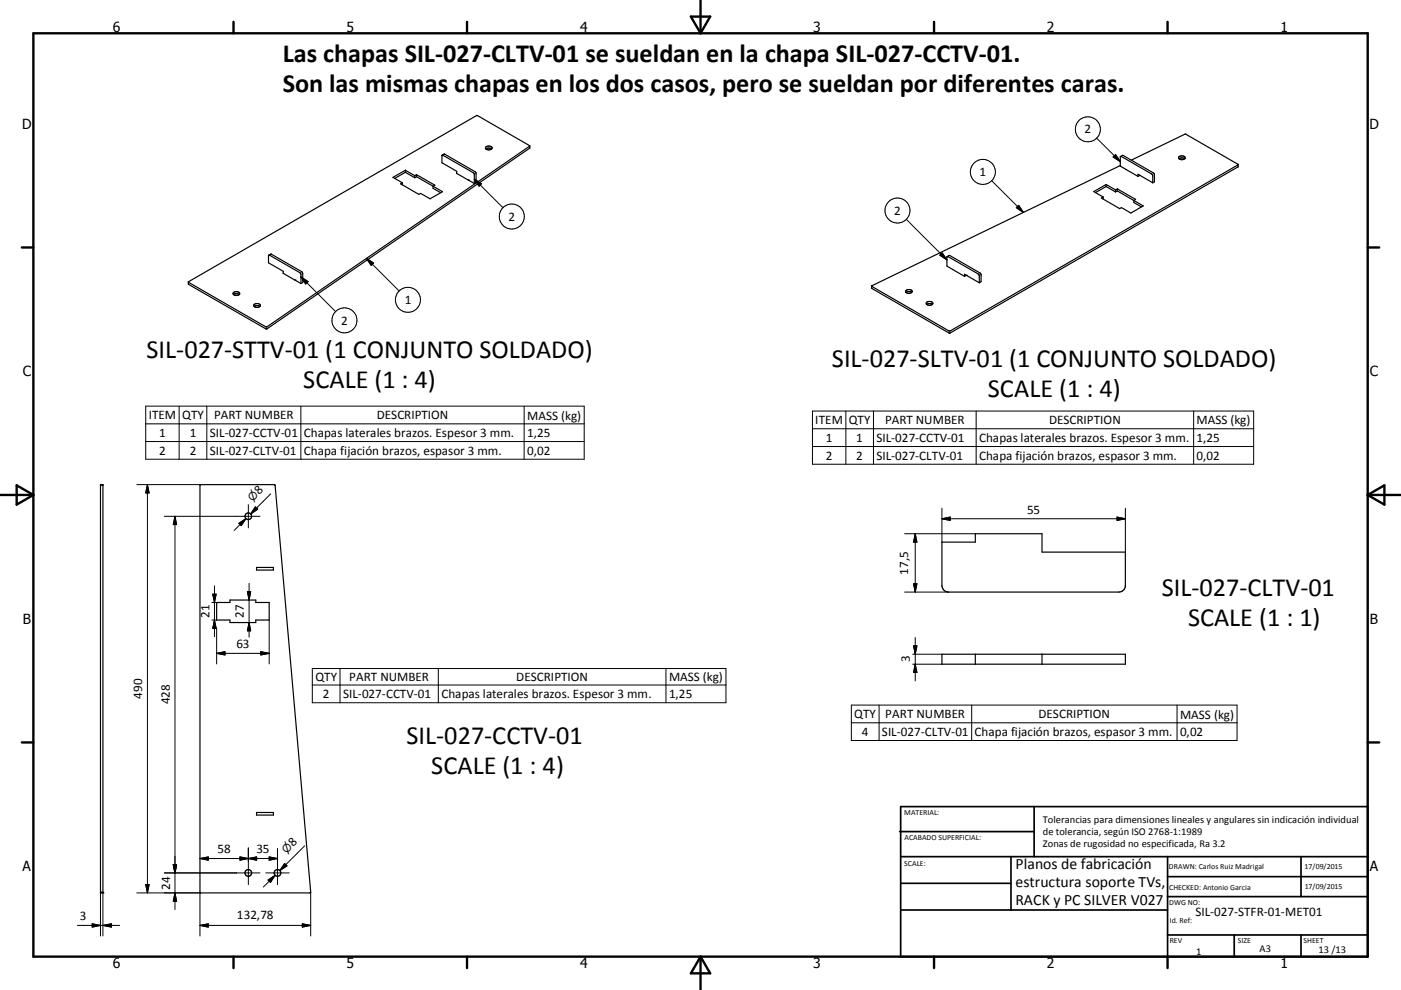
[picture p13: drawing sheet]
<svg xmlns="http://www.w3.org/2000/svg" width="420mm" height="297mm" viewBox="0 0 420 297" stroke-linecap="round" stroke-linejoin="round" font-family="sans-serif">
<defs><g id="words">
<g font-size="7.9">
<text x="84.8" y="18.5">Las chapas SIL-027-CLTV-01 se sueldan en la chapa SIL-027-CCTV-01.</text>
<text x="84.8" y="27.5">Son las mismas chapas en los dos casos, pero se sueldan por diferentes caras.</text>
<text x="43.9" y="107.4">SIL-027-STTV-01 (1 CONJUNTO SOLDADO)</text>
<text x="249.4" y="110.2">SIL-027-SLTV-01 (1 CONJUNTO SOLDADO)</text>
<text x="90.9" y="116.5">SCALE (1 : 4)</text>
<text x="296.2" y="119.2">SCALE (1 : 4)</text>
<text x="348.3" y="178.9">SIL-027-CLTV-01</text>
<text x="356.2" y="187.9">SCALE (1 : 1)</text>
<text x="121.9" y="223.1">SIL-027-CCTV-01</text>
<text x="129.3" y="232.1">SCALE (1 : 4)</text>
</g>
<g font-size="4.7">
<text x="304.5" y="260.9">Planos de fabricación</text>
<text x="304.5" y="266.2">estructura soporte TVs,</text>
<text x="304.5" y="271.6">RACK y PC SILVER V027</text>
</g>
<g font-size="4.2">
<text x="33.9" y="9.6">6</text>
<text x="103.9" y="9.6">5</text>
<text x="173.9" y="9.6">4</text>
<text x="243.8" y="9.6">3</text>
<text x="313.9" y="9.6">2</text>
<text x="383.9" y="9.6">1</text>
<text x="6.7" y="38.7">D</text>
<text x="410.5" y="38.7">D</text>
<text x="6.9" y="112.9">C</text>
<text x="410.7" y="112.9">C</text>
<text x="6.9" y="187.1">B</text>
<text x="410.7" y="187.1">B</text>
<text x="6.8" y="261.4">A</text>
<text x="410.7" y="261.4">A</text>
<text x="33.9" y="290.4">6</text>
<text x="103.9" y="290.4">5</text>
<text x="173.9" y="290.4">4</text>
<text x="243.8" y="290.4">3</text>
<text x="313.9" y="290.4">2</text>
<text x="383.9" y="290.4">1</text>
</g>
<g font-size="3.9">
<text x="325.1" y="40">2</text>
<text x="293.6" y="52.8">1</text>
<text x="268.1" y="64.4">2</text>
<text x="152.5" y="66.2">2</text>
<text x="121.3" y="91.2">1</text>
<text x="102.3" y="97.4">2</text>
<text x="44.6" y="125.7">ITEM</text>
<text x="54.6" y="125.7">QTY</text>
<text x="64.2" y="125.7">PART NUMBER</text>
<text x="112.9" y="125.7">DESCRIPTION</text>
<text x="158.1" y="125.9">MASS (kg)</text>
<text x="47.8" y="131.1">1</text>
<text x="56.9" y="131.1">1</text>
<text x="62.9" y="131.1">SIL-027-CCTV-01</text>
<text x="91.1" y="131.1">Chapas laterales brazos. Espesor 3 mm.</text>
<text x="158.1" y="131.1">1,25</text>
<text x="244.4" y="127.3">ITEM</text>
<text x="254.5" y="127.3">QTY</text>
<text x="265.3" y="127.3">PART NUMBER</text>
<text x="314.5" y="127.3">DESCRIPTION</text>
<text x="358.7" y="127.3">MASS (kg)</text>
<text x="47.8" y="136.4">2</text>
<text x="56.9" y="136.4">2</text>
<text x="62.9" y="136.4">SIL-027-CLTV-01</text>
<text x="91.1" y="136.5">Chapa fijación brazos, espasor 3 mm.</text>
<text x="158.1" y="136.4">0,02</text>
<text x="247.6" y="132.6">1</text>
<text x="247.6" y="137.9">2</text>
<text x="256.7" y="132.6">1</text>
<text x="256.7" y="137.9">2</text>
<text x="262.8" y="132.6">SIL-027-CCTV-01</text>
<text x="262.8" y="137.9">SIL-027-CLTV-01</text>
<text x="293.5" y="132.7">Chapas laterales brazos. Espesor 3 mm.</text>
<text x="358.7" y="132.6">1,25</text>
<text x="358.7" y="137.9">0,02</text>
<text x="293.5" y="138">Chapa fijación brazos, espasor 3 mm.</text>
<text x="77.7" y="148.6" transform="rotate(-45 77.7 148.6)">8</text>
<text x="307.9" y="154.1">55</text>
<text x="272.3" y="172.4" transform="rotate(-90 272.3 172.4)">17,5</text>
<text x="62.8" y="185.4" transform="rotate(-90 62.8 185.4)">21</text>
<text x="73.2" y="185.4" transform="rotate(-90 73.2 185.4)">27</text>
<text x="70.9" y="194.5">63</text>
<text x="272.8" y="198.7" transform="rotate(-90 272.8 198.7)">3</text>
<text x="42.7" y="209.6" transform="rotate(-90 42.7 209.6)">490</text>
<text x="94.6" y="204.3">QTY</text>
<text x="96.8" y="209.5">2</text>
<text x="102.9" y="209.5">SIL-027-CCTV-01</text>
<text x="104.7" y="204.3">PART NUMBER</text>
<text x="132.3" y="209.5">Chapas laterales brazos. Espesor 3 mm.</text>
<text x="154.8" y="204.3">DESCRIPTION</text>
<text x="200.6" y="204.4">MASS (kg)</text>
<text x="200.6" y="209.5">1,25</text>
<text x="50.9" y="211.3" transform="rotate(-90 50.9 211.3)">428</text>
<text x="256.1" y="215.4">QTY</text>
<text x="265.4" y="215.4">PART NUMBER</text>
<text x="311.3" y="215.4">DESCRIPTION</text>
<text x="353.8" y="215.6">MASS (kg)</text>
<text x="258.4" y="220.7">4</text>
<text x="264.4" y="220.7">SIL-027-CLTV-01</text>
<text x="292.2" y="220.8">Chapa fijación brazos, espasor 3 mm.</text>
<text x="353.8" y="220.7">0,02</text>
<text x="65.2" y="256">58</text>
<text x="76.9" y="256">35</text>
<text x="87.9" y="254.2" transform="rotate(-45 87.9 254.2)">8</text>
<text x="51" y="266.9" transform="rotate(-90 51 266.9)">24</text>
<text x="71" y="275.6">132,78</text>
<text x="358.4" y="274.9">SIL-027-STFR-01-MET01</text>
<text x="24" y="276.1">3</text>
</g>
<g font-size="3.3">
<text x="75.7" y="150.5" transform="rotate(-45 75.7 150.5)">⌀</text>
<text x="85.9" y="256.1" transform="rotate(-45 85.9 256.1)">⌀</text>
</g>
<g font-size="3.1">
<text x="312.7" y="246.8">Tolerancias para dimensiones lineales y angulares sin indicación individual</text>
<text x="312.7" y="250.4">de tolerancia, según ISO 2768-1:1989</text>
<text x="312.7" y="254">Zonas de rugosidad no especificada, Ra 3.2</text>
<text x="358.6" y="286.5">1</text>
<text x="377.6" y="285.6">A3</text>
<text x="395.3" y="285.9">13 /13</text>
</g>
<g font-size="2.4">
<text x="271.1" y="244.4">MATERIAL:</text>
<text x="271.2" y="252">ACABADO SUPERFICIAL:</text>
<text x="271.1" y="259.7">SCALE:</text>
<text x="350.4" y="260.8">DRAWN: Carlos Ruiz Madrigal</text>
<text x="391.1" y="260.6">17/09/2015</text>
<text x="350.5" y="267">CHECKED: Antonio Garcia</text>
<text x="391.2" y="266.7">17/09/2015</text>
<text x="350.5" y="271.4">DWG NO:</text>
<text x="350.7" y="276.9">Id. Ref:</text>
<text x="350.7" y="282.8">REV</text>
<text x="371.1" y="282.9">SIZE</text>
<text x="390.8" y="283">SHEET</text>
</g>
</g></defs>
<g fill="none" stroke="#000" stroke-width=".36">
<path d="M120.6 54.8l-.5 .3 5.5 3.2 .5-.3 2.8 1.6 3.8-2.1-2.9-1.6M120.6 54.8v.7M121.5 51.7l2.8 1.6M121.5 51.7l-3.2 1.8M121.5 51.1l-3.7 2.1 2.8 1.6M121.5 51.1l2.8 1.6M121.5 51.1v.6M124.3 52.7v.6M124.9 53l4.9 2.9M124.9 53l-.6 .3M124.9 52.4l5.5 3.2-.6 .3M124.9 52.4v.6"/>
<path d="M124.9 52.4l-.6 .3M129.8 55.9v.6l2.3 1.3M132.6 46.6l.7-.4 9.2 5.4 .2 .3v2.8l-.5 .3M132.6 46.5l-.1 2.3 4.4 2.6v.6M132.6 46.5l9.4 5.4 .2 .3v2.8M136.9 52l5.3 3M140.4 54v.1M145.7 44.7l.7-.3 1 .3M145.7 44.1a1.05 1.05 0 0 1 1.8 .5 1.08 1.08 0 0 1-1.1 .4 1.08 1.08 0 0 1-.8-.8zM158.8 43.8l-78.8 54.2h-.3l-23.2-13.3M330.7 59.1v.6M331.6 55.4l-3.7 2.1 2.8 1.6"/>
<path d="M331.6 55.4l2.8 1.6M331.6 56l-3.2 1.8M331.6 55.4v.6M331.6 56l2.8 1.6M334.4 57v.6M335 57.3l7.8 4.5-3.8 2.1-2.8-1.6-.5 .3-5.5-3.2 .5-.3M335 56.7l-.6 .3M335 56.7l5.5 3.1-.6 .4v.6l2.3 1.3M335 57.3l-.6 .3M335 56.7v.6M335.9 49.7l-74.5 36M336 46.9l.8-.2 9.1 5.2 .2 .5v2.1l-.5 .3"/>
<path d="M336 46.9l9.3 5.3 .3 .6v2M336 46.9l-.1 2.9 1.7 1.1M337.6 50.8l3.6 2.1M337.6 50.9h.1M339.1 48.1l16.4-7.9 15.6 9.1M341.2 52.9v-.6l4.4 2.5M341.7 52.6h.1M341.7 52.6l-.5 .3M353.5 47a1.1 1.1 0 0 1 1.8 .5 1.1 1.1 0 0 1-1.1 .4 1.1 1.1 0 0 1-.8-.8zM353.5 47.6l.7-.2 1 .2M371.1 49.3h.1M371.1 50.1l-86.3 49.8-23.4-13.4-.1-.7"/>
<path d="M371.2 49.3v.1M371.2 50l-.1 .1M371.2 49.4l-86.4 49.9-23.4-13.4M371.2 49.4v.6M80.6 76.6l.8-.3 9.1 5.3 .3 .5v2.7l-.6 .3M284 77l.8-.3 9.1 5.3 .2 .3v2.2l-.5 .3M284 76.9l-.1 2.9 5.3 3.1M284 76.9l9.4 5.4 .2 .4v2.1M56.5 84.6l86.4-50 15.9 9.1v.8l-78.8 54.2h-.3l-23.2-13.4M56.5 84.6v.7M56.5 84.6v.1M56.5 85.3h.1"/>
<path d="M56.5 84.7h.1M70 87.8a1.07 1.07 0 0 1 1.8 .4 1.09 1.09 0 0 1-1 .5 1.09 1.09 0 0 1-.9-.8zM70 88.4l.8-.3 .9 .3M76.2 92a1.41 1.41 0 0 1 1.7 0M76.2 91.3a1.04 1.04 0 0 1 1.1-.3 1.04 1.04 0 0 1 .7 .8 1.1 1.1 0 0 1-1.9-.3zM84.9 82l3.6 2.1M84.9 82h.1M84.9 82v-.6l-4.4-2.6 .1-2.2 9.4 5.3 .2 .5v2.7M88.5 84v.1M88.5 84l1.7 1.1M261.3 85.8v.1M261.3 85.9h.1"/>
<path d="M261.3 85.8h.1M261.4 85.7l-.1 .1M271.6 87.2a1.05 1.05 0 0 1 1.8 .4 1.08 1.08 0 0 1-1 .4 1.08 1.08 0 0 1-.9-.7zM271.6 87.7l.8-.2 .9 .2M277.8 91.3l.8-.2 .9 .2M277.8 90.7a1.05 1.05 0 0 1 1.8 .5 1.21 1.21 0 0 1-1.9-.2zM285.6 80.9h.1M289.2 82.9v-.6l4.4 2.5M289.7 82.6l-.5 .3M30.1 145.4h.8v122.5h-.8zM60 145.4h22.2l.3 .2 10.6 122-.1 .3h-32.9l-.2-.3zM76.9 170.2h5.1v.8h-5.1z"/>
<path d="M282.4 162.6h10v-2.5h20v5.5h25v10a1.99 1.99 0 0 1-2 2h-51a1.98 1.98 0 0 1-2-2zM64.9 180.8h4v-.8h7.8v.8h4v5.2h-4v.8h-7.8v-.8h-4zM282.4 196.3h55v3h-55zM292.4 196.3v3M312.4 196.3v3M76.9 243.8h5.1v.7h-5.1z"/>
<circle cx="74.4" cy="154.9" r="1"/>
<circle cx="74.4" cy="261.9" r="1"/>
<circle cx="83.2" cy="261.9" r="1"/>
</g>
<g fill="#000">
<circle cx="140.4" cy="54.1" r=".18"/>
<circle cx="88.5" cy="84.1" r=".18"/>
<circle cx="289.7" cy="82.6" r=".18"/>
<circle cx="30.1" cy="267.9" r=".18"/>
<circle cx="30.9" cy="267.9" r=".18"/>
</g>
<g fill="none" stroke="#000" stroke-width=".3">
<path d="M142.2 53.7l8.6 8.6M142.2 53.7l2.1 1.4-.7 .8zM297.3 54.2l9.5 9.5M328.8 41.4l7.1 7.1M334.4 46.4l1.5 2.1-2.2-1.4zM109.9 77.5l9.8 9.8M109.9 77.5l2.1 1.4-.7 .7zM271.7 65.8l12.2 12.2M281.8 76.6l.7-.7 1.4 2.1zM304.7 62.3l.7-.7 1.4 2.1zM90.2 83.1l10.4 10.4M90.2 83.1l2.2 1.4-.7 .7z"/>
<path d="M43.7 121.9h131.4v15.9h-131.4zM43.7 127.2h131.4M43.7 132.5h131.4M53.7 121.9v15.9M62 121.9v15.9M90.2 121.9v15.9M157.1 121.9v15.9M243.6 123.3h132.3v16h-132.3zM243.6 128.6h132.3M243.6 134h132.3M253.6 123.3v16M261.9 123.3v16"/>
<path d="M292.7 123.3v16M357.9 123.3v16M30.1 145.6h.8M41 145.4h19.2M44.2 145.4v122.5M44.2 145.4l.5 2.5h-1zM49.3 154.9h28.7M52.5 154.9v118M52.5 154.9l.4 2.5h-1zM71.6 157l2.1-1.4-1.4 2.1zM73.7 155.6l-3.5 3.5M74.5 151.4v7"/>
<path d="M76.6 152.1l.7 .7-2.1 1.4zM76.9 152.4l-1.7 1.8M81.2 148.2l-6 6M282.4 155.6h55M282.4 155.6l2.5-.5v1zM282.4 152.5v10.1M334.9 155.1l2.5 .5-2.5 .5zM337.4 152.5v13.1M63.8 178.3h1l-.5 2.5zM64.3 175.8v15.2M74.2 177.5h1l-.5 2.5zM74.7 175v16.2"/>
<path d="M271.2 177.6h13.2M271.2 160.1h21.2M273.9 175.1h1l-.5 2.5zM274.4 160.1v17.5M274.4 160.1l.5 2.5h-1zM63.5 186l1.4 .1M63.5 180.8h1.4M64.3 186l.5 2.5h-1zM64.9 196h15.8M64.9 196l2.5-.5v1zM64.9 188.4v10.8M74.7 186.8l.5 2.5h-1z"/>
<path d="M78.2 195.5l2.5 .5-2.5 .5zM80.7 186v13.2M273.6 196.3h8.8M273.6 199.3h8.8M273.9 193.8h1l-.5 2.5zM274.4 191.3v13M274.4 199.3l.5 2.5h-1zM93.6 200.6h124v10.2h-124zM93.6 205.5h124M101.9 200.6v10.2M131.4 200.6v10.2M199.7 200.6v10.2"/>
<path d="M255.2 211.5h115.7v10.7h-115.7zM255.2 216.8h115.7M263.6 211.5v10.7M291.3 211.5v10.7M352.9 211.5v10.7M51.9 259.4h1l-.4 2.5zM59.9 257.6l2.5-.5v1zM59.9 257.6h23.3M71.9 257.1l2.6 .5-2.6 .5zM74.5 257.6l2.4-.5v1zM74.5 254.4v11M80.7 257.1l2.5 .5-2.5 .5z"/>
<path d="M83.2 254.6v10.8M85.3 259.1l.7 .7-2.1 1.4zM85.7 259.4l-1.8 1.8M91.3 253.8l-7.4 7.4M23.2 277.6h12.7M27.6 277.2l2.5 .4-2.5 .5zM30.1 267.6h.8M30.1 267.9v12.9M30.9 277.6l2.5-.4v.9zM30.9 267.9v12.9M41 267.9h19.2M43.7 265.4h1l-.5 2.5z"/>
<path d="M49.3 261.9h28.7M52.5 267.9l.4 2.5h-1zM59.9 277.6h33.2M59.9 277.6l2.5-.4v.9zM59.9 267.6v13.2M79.7 261.9h7M80.4 264l2.1-1.4-1.4 2.1zM82.5 262.6l-3.5 3.5M90.6 277.2l2.5 .4-2.5 .5zM93.1 267.6v13.2"/>
<circle cx="326.1" cy="38.8" r="3.8"/>
<circle cx="294.7" cy="51.6" r="3.8"/>
<circle cx="153.4" cy="65" r="3.8"/>
<circle cx="269.1" cy="63.2" r="3.8"/>
<circle cx="103.3" cy="96.1" r="3.8"/>
<circle cx="122.3" cy="90" r="3.8"/>
</g>
<g fill="none" stroke="#000" stroke-width=".71">
<path d="M10 10h400v277h-400zM70 6.6v3.4M140 6.6v3.4M207.1 5h5.8l-2.9 5zM210 0v10M280 6.6v3.4M350 6.6v3.4M6.6 74.2h3.4M410 74.2h3.5M0 148.5h10M5 145.6l5 2.9-5 2.9zM410 148.5h10.1"/>
<path d="M410 148.5l5.1-2.9v5.8zM6.6 222.7h3.4M410 222.7h3.5M70 287v3.4M140 287v3.4M210 287v10M210 287l2.9 5h-5.8zM280 287v3.4M350 287v3.4"/>
</g>
<g fill="none" stroke="#000" stroke-width=".51">
<path d="M269.7 249.5h40.3M270 242h140v45h-140zM270 257h140M303.1 257v16M310 242v15M350 257v30M390.1 257v12M270 265h33.1M270 273h80M350 269h60M350 263h60M350 280.5h60"/>
<path d="M370 280.5v6.5M390.1 280.5v6.5"/>
</g>
<g fill="#000" stroke="#000" stroke-width=".3">
<path d="M142.2 53.7l2.1 1.4-.7 .8zM334.4 46.4l1.5 2.1-2.2-1.4zM109.9 77.5l2.1 1.4-.7 .7zM281.8 76.6l.7-.7 1.4 2.1zM304.7 62.3l.7-.7 1.4 2.1zM90.2 83.1l2.2 1.4-.7 .7zM44.2 145.4l.5 2.5h-1zM52.5 154.9l.4 2.5h-1zM71.6 157l2.1-1.4-1.4 2.1zM76.6 152.1l.7 .7-2.1 1.4zM282.4 155.6l2.5-.5v1zM334.9 155.1l2.5 .5-2.5 .5z"/>
<path d="M63.8 178.3h1l-.5 2.5zM74.2 177.5h1l-.5 2.5zM273.9 175.1h1l-.5 2.5zM274.4 160.1l.5 2.5h-1zM64.3 186l.5 2.5h-1zM64.9 196l2.5-.5v1zM74.7 186.8l.5 2.5h-1zM78.2 195.5l2.5 .5-2.5 .5zM273.9 193.8h1l-.5 2.5zM274.4 199.3l.5 2.5h-1zM51.9 259.4h1l-.4 2.5zM59.9 257.6l2.5-.5v1z"/>
<path d="M71.9 257.1l2.6 .5-2.6 .5zM74.5 257.6l2.4-.5v1zM80.7 257.1l2.5 .5-2.5 .5zM85.3 259.1l.7 .7-2.1 1.4zM27.6 277.2l2.5 .4-2.5 .5zM30.9 277.6l2.5-.4v.9zM43.7 265.4h1l-.5 2.5zM52.5 267.9l.4 2.5h-1zM59.9 277.6l2.5-.4v.9zM80.4 264l2.1-1.4-1.4 2.1zM90.6 277.2l2.5 .4-2.5 .5z"/>
</g>
<use href="#words"/>
</svg>
